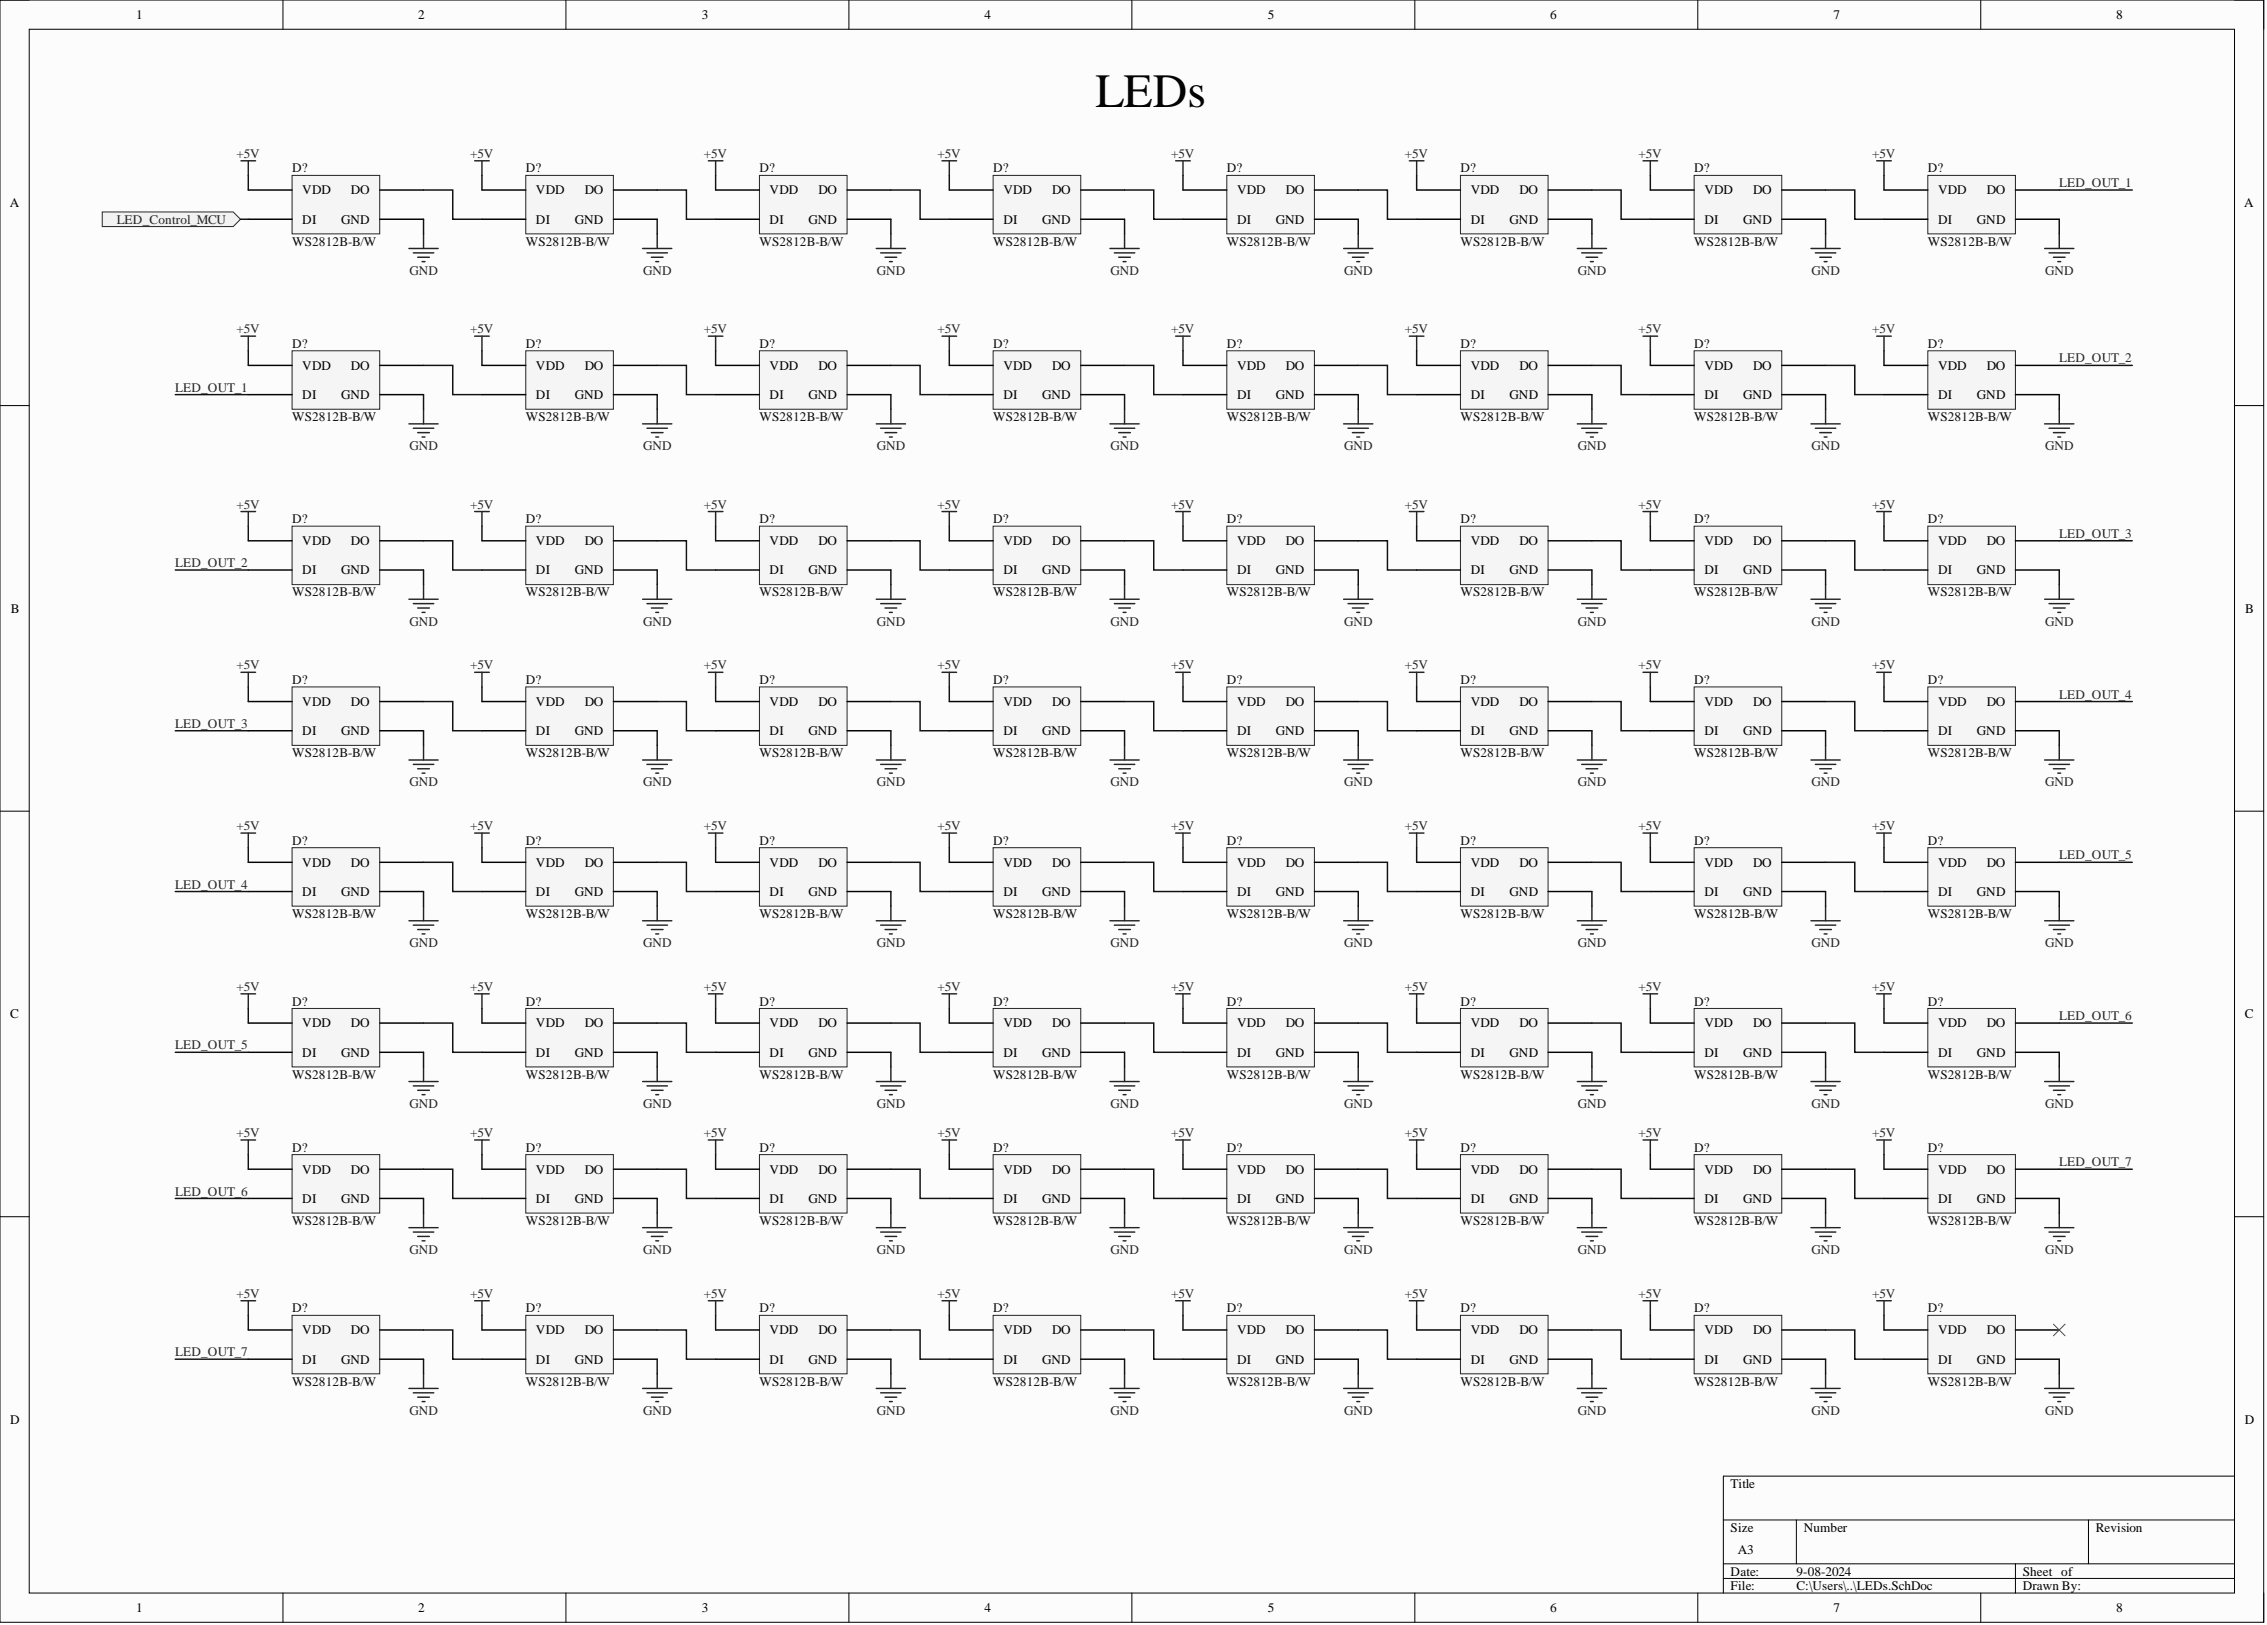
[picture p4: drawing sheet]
<svg xmlns="http://www.w3.org/2000/svg" width="393mm" height="282mm" viewBox="0 0 393 282" stroke-linecap="round" stroke-linejoin="round" font-family="sans-serif">
<defs><g id="words">
<text font-size="8.3" x="190.1" y="18.5">LEDs</text>
<g font-size="2.3">
<text x="23.7" y="3.3">1</text>
<text x="72.6" y="3.3">2</text>
<text x="121.8" y="3.3">3</text>
<text x="170.8" y="3.3">4</text>
<text x="220" y="3.3">5</text>
<text x="268.9" y="3.3">6</text>
<text x="318.1" y="3.3">7</text>
<text x="367.2" y="3.3">8</text>
<text x="1.7" y="35.9">A</text>
<text x="52.5" y="33.7">VDD</text>
<text x="60.9" y="33.7">DO</text>
<text x="93" y="33.7">VDD</text>
<text x="101.4" y="33.7">DO</text>
<text x="133.5" y="33.7">VDD</text>
<text x="142" y="33.7">DO</text>
<text x="174.1" y="33.7">VDD</text>
<text x="182.5" y="33.7">DO</text>
<text x="214.6" y="33.7">VDD</text>
<text x="223.1" y="33.7">DO</text>
<text x="255.2" y="33.7">VDD</text>
<text x="263.6" y="33.7">DO</text>
<text x="295.7" y="33.7">VDD</text>
<text x="304.2" y="33.7">DO</text>
<text x="336.3" y="33.7">VDD</text>
<text x="344.7" y="33.7">DO</text>
<text x="389.4" y="35.9">A</text>
<text x="52.5" y="38.8">DI</text>
<text x="59.2" y="38.8">GND</text>
<text x="93" y="38.8">DI</text>
<text x="99.8" y="38.8">GND</text>
<text x="133.5" y="38.8">DI</text>
<text x="140.3" y="38.8">GND</text>
<text x="174.1" y="38.8">DI</text>
<text x="180.8" y="38.8">GND</text>
<text x="214.6" y="38.8">DI</text>
<text x="221.4" y="38.8">GND</text>
<text x="255.2" y="38.8">DI</text>
<text x="261.9" y="38.8">GND</text>
<text x="295.7" y="38.8">DI</text>
<text x="302.5" y="38.8">GND</text>
<text x="336.3" y="38.8">DI</text>
<text x="343" y="38.8">GND</text>
<text x="52.5" y="64.1">VDD</text>
<text x="60.9" y="64.1">DO</text>
<text x="93" y="64.1">VDD</text>
<text x="101.4" y="64.1">DO</text>
<text x="133.5" y="64.1">VDD</text>
<text x="142" y="64.1">DO</text>
<text x="174.1" y="64.1">VDD</text>
<text x="182.5" y="64.1">DO</text>
<text x="214.6" y="64.1">VDD</text>
<text x="223.1" y="64.1">DO</text>
<text x="255.2" y="64.1">VDD</text>
<text x="263.6" y="64.1">DO</text>
<text x="295.7" y="64.1">VDD</text>
<text x="304.2" y="64.1">DO</text>
<text x="336.3" y="64.1">VDD</text>
<text x="344.7" y="64.1">DO</text>
<text x="52.5" y="69.2">DI</text>
<text x="59.2" y="69.2">GND</text>
<text x="93" y="69.2">DI</text>
<text x="99.8" y="69.2">GND</text>
<text x="133.5" y="69.2">DI</text>
<text x="140.3" y="69.2">GND</text>
<text x="174.1" y="69.2">DI</text>
<text x="180.8" y="69.2">GND</text>
<text x="214.6" y="69.2">DI</text>
<text x="221.4" y="69.2">GND</text>
<text x="255.2" y="69.2">DI</text>
<text x="261.9" y="69.2">GND</text>
<text x="295.7" y="69.2">DI</text>
<text x="302.5" y="69.2">GND</text>
<text x="336.3" y="69.2">DI</text>
<text x="343" y="69.2">GND</text>
<text x="52.5" y="94.6">VDD</text>
<text x="60.9" y="94.6">DO</text>
<text x="93" y="94.6">VDD</text>
<text x="101.4" y="94.6">DO</text>
<text x="133.5" y="94.6">VDD</text>
<text x="142" y="94.6">DO</text>
<text x="174.1" y="94.6">VDD</text>
<text x="182.5" y="94.6">DO</text>
<text x="214.6" y="94.6">VDD</text>
<text x="223.1" y="94.6">DO</text>
<text x="255.2" y="94.6">VDD</text>
<text x="263.6" y="94.6">DO</text>
<text x="295.7" y="94.6">VDD</text>
<text x="304.2" y="94.6">DO</text>
<text x="336.3" y="94.6">VDD</text>
<text x="344.7" y="94.6">DO</text>
<text x="52.5" y="99.6">DI</text>
<text x="59.2" y="99.6">GND</text>
<text x="93" y="99.6">DI</text>
<text x="99.8" y="99.6">GND</text>
<text x="133.5" y="99.6">DI</text>
<text x="140.3" y="99.6">GND</text>
<text x="174.1" y="99.6">DI</text>
<text x="180.8" y="99.6">GND</text>
<text x="214.6" y="99.6">DI</text>
<text x="221.4" y="99.6">GND</text>
<text x="255.2" y="99.6">DI</text>
<text x="261.9" y="99.6">GND</text>
<text x="295.7" y="99.6">DI</text>
<text x="302.5" y="99.6">GND</text>
<text x="336.3" y="99.6">DI</text>
<text x="343" y="99.6">GND</text>
<text x="1.9" y="106.3">B</text>
<text x="389.6" y="106.3">B</text>
<text x="52.5" y="122.4">VDD</text>
<text x="60.9" y="122.4">DO</text>
<text x="93" y="122.4">VDD</text>
<text x="101.4" y="122.4">DO</text>
<text x="133.5" y="122.4">VDD</text>
<text x="142" y="122.4">DO</text>
<text x="174.1" y="122.4">VDD</text>
<text x="182.5" y="122.4">DO</text>
<text x="214.6" y="122.4">VDD</text>
<text x="223.1" y="122.4">DO</text>
<text x="255.2" y="122.4">VDD</text>
<text x="263.6" y="122.4">DO</text>
<text x="295.7" y="122.4">VDD</text>
<text x="304.2" y="122.4">DO</text>
<text x="336.3" y="122.4">VDD</text>
<text x="344.7" y="122.4">DO</text>
<text x="52.5" y="127.5">DI</text>
<text x="59.2" y="127.5">GND</text>
<text x="93" y="127.5">DI</text>
<text x="99.8" y="127.5">GND</text>
<text x="133.5" y="127.5">DI</text>
<text x="140.3" y="127.5">GND</text>
<text x="174.1" y="127.5">DI</text>
<text x="180.8" y="127.5">GND</text>
<text x="214.6" y="127.5">DI</text>
<text x="221.4" y="127.5">GND</text>
<text x="255.2" y="127.5">DI</text>
<text x="261.9" y="127.5">GND</text>
<text x="295.7" y="127.5">DI</text>
<text x="302.5" y="127.5">GND</text>
<text x="336.3" y="127.5">DI</text>
<text x="343" y="127.5">GND</text>
<text x="52.5" y="150.3">VDD</text>
<text x="52.5" y="155.4">DI</text>
<text x="59.2" y="155.4">GND</text>
<text x="60.9" y="150.3">DO</text>
<text x="93" y="150.3">VDD</text>
<text x="93" y="155.4">DI</text>
<text x="99.8" y="155.4">GND</text>
<text x="101.4" y="150.3">DO</text>
<text x="133.5" y="150.3">VDD</text>
<text x="133.5" y="155.4">DI</text>
<text x="140.3" y="155.4">GND</text>
<text x="142" y="150.3">DO</text>
<text x="174.1" y="150.3">VDD</text>
<text x="174.1" y="155.4">DI</text>
<text x="180.8" y="155.4">GND</text>
<text x="182.5" y="150.3">DO</text>
<text x="214.6" y="150.3">VDD</text>
<text x="214.6" y="155.4">DI</text>
<text x="221.4" y="155.4">GND</text>
<text x="223.1" y="150.3">DO</text>
<text x="255.2" y="150.3">VDD</text>
<text x="255.2" y="155.4">DI</text>
<text x="261.9" y="155.4">GND</text>
<text x="263.6" y="150.3">DO</text>
<text x="295.7" y="150.3">VDD</text>
<text x="295.7" y="155.4">DI</text>
<text x="302.5" y="155.4">GND</text>
<text x="304.2" y="150.3">DO</text>
<text x="336.3" y="150.3">VDD</text>
<text x="336.3" y="155.4">DI</text>
<text x="343" y="155.4">GND</text>
<text x="344.7" y="150.3">DO</text>
<text x="1.8" y="176.6">C</text>
<text x="52.5" y="178.2">VDD</text>
<text x="60.9" y="178.2">DO</text>
<text x="93" y="178.2">VDD</text>
<text x="101.4" y="178.2">DO</text>
<text x="133.5" y="178.2">VDD</text>
<text x="142" y="178.2">DO</text>
<text x="174.1" y="178.2">VDD</text>
<text x="182.5" y="178.2">DO</text>
<text x="214.6" y="178.2">VDD</text>
<text x="223.1" y="178.2">DO</text>
<text x="255.2" y="178.2">VDD</text>
<text x="263.6" y="178.2">DO</text>
<text x="295.7" y="178.2">VDD</text>
<text x="304.2" y="178.2">DO</text>
<text x="336.3" y="178.2">VDD</text>
<text x="344.7" y="178.2">DO</text>
<text x="389.5" y="176.6">C</text>
<text x="52.5" y="183.3">DI</text>
<text x="59.2" y="183.3">GND</text>
<text x="93" y="183.3">DI</text>
<text x="99.8" y="183.3">GND</text>
<text x="133.5" y="183.3">DI</text>
<text x="140.3" y="183.3">GND</text>
<text x="174.1" y="183.3">DI</text>
<text x="180.8" y="183.3">GND</text>
<text x="214.6" y="183.3">DI</text>
<text x="221.4" y="183.3">GND</text>
<text x="255.2" y="183.3">DI</text>
<text x="261.9" y="183.3">GND</text>
<text x="295.7" y="183.3">DI</text>
<text x="302.5" y="183.3">GND</text>
<text x="336.3" y="183.3">DI</text>
<text x="343" y="183.3">GND</text>
<text x="52.5" y="203.6">VDD</text>
<text x="60.9" y="203.6">DO</text>
<text x="93" y="203.6">VDD</text>
<text x="101.4" y="203.6">DO</text>
<text x="133.5" y="203.6">VDD</text>
<text x="142" y="203.6">DO</text>
<text x="174.1" y="203.6">VDD</text>
<text x="182.5" y="203.6">DO</text>
<text x="214.6" y="203.6">VDD</text>
<text x="223.1" y="203.6">DO</text>
<text x="255.2" y="203.6">VDD</text>
<text x="263.6" y="203.6">DO</text>
<text x="295.7" y="203.6">VDD</text>
<text x="304.2" y="203.6">DO</text>
<text x="336.3" y="203.6">VDD</text>
<text x="344.7" y="203.6">DO</text>
<text x="52.5" y="208.6">DI</text>
<text x="59.2" y="208.6">GND</text>
<text x="93" y="208.6">DI</text>
<text x="99.8" y="208.6">GND</text>
<text x="133.5" y="208.6">DI</text>
<text x="140.3" y="208.6">GND</text>
<text x="174.1" y="208.6">DI</text>
<text x="180.8" y="208.6">GND</text>
<text x="214.6" y="208.6">DI</text>
<text x="221.4" y="208.6">GND</text>
<text x="255.2" y="208.6">DI</text>
<text x="261.9" y="208.6">GND</text>
<text x="295.7" y="208.6">DI</text>
<text x="302.5" y="208.6">GND</text>
<text x="336.3" y="208.6">DI</text>
<text x="343" y="208.6">GND</text>
<text x="52.5" y="231.5">VDD</text>
<text x="60.9" y="231.5">DO</text>
<text x="93" y="231.5">VDD</text>
<text x="101.4" y="231.5">DO</text>
<text x="133.5" y="231.5">VDD</text>
<text x="142" y="231.5">DO</text>
<text x="174.1" y="231.5">VDD</text>
<text x="182.5" y="231.5">DO</text>
<text x="214.6" y="231.5">VDD</text>
<text x="223.1" y="231.5">DO</text>
<text x="255.2" y="231.5">VDD</text>
<text x="263.6" y="231.5">DO</text>
<text x="295.7" y="231.5">VDD</text>
<text x="304.2" y="231.5">DO</text>
<text x="336.3" y="231.5">VDD</text>
<text x="344.7" y="231.5">DO</text>
<text x="52.5" y="236.5">DI</text>
<text x="59.2" y="236.5">GND</text>
<text x="93" y="236.5">DI</text>
<text x="99.8" y="236.5">GND</text>
<text x="133.5" y="236.5">DI</text>
<text x="140.3" y="236.5">GND</text>
<text x="174.1" y="236.5">DI</text>
<text x="180.8" y="236.5">GND</text>
<text x="214.6" y="236.5">DI</text>
<text x="221.4" y="236.5">GND</text>
<text x="255.2" y="236.5">DI</text>
<text x="261.9" y="236.5">GND</text>
<text x="295.7" y="236.5">DI</text>
<text x="302.5" y="236.5">GND</text>
<text x="336.3" y="236.5">DI</text>
<text x="343" y="236.5">GND</text>
<text x="1.8" y="247">D</text>
<text x="389.5" y="247">D</text>
<text x="300.3" y="258.1">Title</text>
<text x="300.3" y="265.7">Size</text>
<text x="301.6" y="269.5">A3</text>
<text x="313" y="265.7">Number</text>
<text x="363.6" y="265.7">Revision</text>
<text x="300.3" y="273.3">Date:</text>
<text x="300.3" y="275.8">File:</text>
<text x="311.7" y="273.3">9-08-2024</text>
<text x="311.7" y="275.8">C:\Users\..\LEDs.SchDoc</text>
<text x="351" y="273.3">Sheet of</text>
<text x="351" y="275.8">Drawn By:</text>
<text x="23.7" y="279.6">1</text>
<text x="72.6" y="279.6">2</text>
<text x="121.8" y="279.6">3</text>
<text x="170.8" y="279.6">4</text>
<text x="220" y="279.6">5</text>
<text x="268.9" y="279.6">6</text>
<text x="318.1" y="279.6">7</text>
<text x="367.2" y="279.6">8</text>
</g>
<g font-size="2.3" fill="#262626">
<text x="41.1" y="27.4">+5V</text>
<text x="81.6" y="27.4">+5V</text>
<text x="122.1" y="27.4">+5V</text>
<text x="162.7" y="27.4">+5V</text>
<text x="203.2" y="27.4">+5V</text>
<text x="243.8" y="27.4">+5V</text>
<text x="284.3" y="27.4">+5V</text>
<text x="324.9" y="27.4">+5V</text>
<text x="357.3" y="32.5">LED_OUT_1</text>
<text x="20.3" y="38.8">LED_Control_MCU</text>
<text x="71" y="47.7">GND</text>
<text x="111.6" y="47.7">GND</text>
<text x="152.1" y="47.7">GND</text>
<text x="192.7" y="47.7">GND</text>
<text x="233.2" y="47.7">GND</text>
<text x="273.8" y="47.7">GND</text>
<text x="314.3" y="47.7">GND</text>
<text x="354.9" y="47.7">GND</text>
<text x="41.1" y="57.8">+5V</text>
<text x="81.6" y="57.8">+5V</text>
<text x="122.1" y="57.8">+5V</text>
<text x="162.7" y="57.8">+5V</text>
<text x="203.2" y="57.8">+5V</text>
<text x="243.8" y="57.8">+5V</text>
<text x="284.3" y="57.8">+5V</text>
<text x="324.9" y="57.8">+5V</text>
<text x="357.3" y="62.9">LED_OUT_2</text>
<text x="30.4" y="67.9">LED_OUT_1</text>
<text x="71" y="78.1">GND</text>
<text x="111.6" y="78.1">GND</text>
<text x="152.1" y="78.1">GND</text>
<text x="192.7" y="78.1">GND</text>
<text x="233.2" y="78.1">GND</text>
<text x="273.8" y="78.1">GND</text>
<text x="314.3" y="78.1">GND</text>
<text x="354.9" y="78.1">GND</text>
<text x="41.1" y="88.2">+5V</text>
<text x="81.6" y="88.2">+5V</text>
<text x="122.1" y="88.2">+5V</text>
<text x="162.7" y="88.2">+5V</text>
<text x="203.2" y="88.2">+5V</text>
<text x="243.8" y="88.2">+5V</text>
<text x="284.3" y="88.2">+5V</text>
<text x="324.9" y="88.2">+5V</text>
<text x="357.3" y="93.3">LED_OUT_3</text>
<text x="30.4" y="98.4">LED_OUT_2</text>
<text x="71" y="108.5">GND</text>
<text x="111.6" y="108.5">GND</text>
<text x="152.1" y="108.5">GND</text>
<text x="192.7" y="108.5">GND</text>
<text x="233.2" y="108.5">GND</text>
<text x="273.8" y="108.5">GND</text>
<text x="314.3" y="108.5">GND</text>
<text x="354.9" y="108.5">GND</text>
<text x="41.1" y="116.1">+5V</text>
<text x="81.6" y="116.1">+5V</text>
<text x="122.1" y="116.1">+5V</text>
<text x="162.7" y="116.1">+5V</text>
<text x="203.2" y="116.1">+5V</text>
<text x="243.8" y="116.1">+5V</text>
<text x="284.3" y="116.1">+5V</text>
<text x="324.9" y="116.1">+5V</text>
<text x="357.3" y="121.2">LED_OUT_4</text>
<text x="30.4" y="126.3">LED_OUT_3</text>
<text x="71" y="136.4">GND</text>
<text x="111.6" y="136.4">GND</text>
<text x="152.1" y="136.4">GND</text>
<text x="192.7" y="136.4">GND</text>
<text x="233.2" y="136.4">GND</text>
<text x="273.8" y="136.4">GND</text>
<text x="314.3" y="136.4">GND</text>
<text x="354.9" y="136.4">GND</text>
<text x="41.1" y="144">+5V</text>
<text x="81.6" y="144">+5V</text>
<text x="122.1" y="144">+5V</text>
<text x="162.7" y="144">+5V</text>
<text x="203.2" y="144">+5V</text>
<text x="243.8" y="144">+5V</text>
<text x="284.3" y="144">+5V</text>
<text x="324.9" y="144">+5V</text>
<text x="357.3" y="149.1">LED_OUT_5</text>
<text x="30.4" y="154.1">LED_OUT_4</text>
<text x="71" y="164.3">GND</text>
<text x="111.6" y="164.3">GND</text>
<text x="152.1" y="164.3">GND</text>
<text x="192.7" y="164.3">GND</text>
<text x="233.2" y="164.3">GND</text>
<text x="273.8" y="164.3">GND</text>
<text x="314.3" y="164.3">GND</text>
<text x="354.9" y="164.3">GND</text>
<text x="41.1" y="171.9">+5V</text>
<text x="81.6" y="171.9">+5V</text>
<text x="122.1" y="171.9">+5V</text>
<text x="162.7" y="171.9">+5V</text>
<text x="203.2" y="171.9">+5V</text>
<text x="243.8" y="171.9">+5V</text>
<text x="284.3" y="171.9">+5V</text>
<text x="324.9" y="171.9">+5V</text>
<text x="357.3" y="177">LED_OUT_6</text>
<text x="30.4" y="182">LED_OUT_5</text>
<text x="41.1" y="197.2">+5V</text>
<text x="71" y="192.2">GND</text>
<text x="81.6" y="197.2">+5V</text>
<text x="111.6" y="192.2">GND</text>
<text x="122.1" y="197.2">+5V</text>
<text x="152.1" y="192.2">GND</text>
<text x="162.7" y="197.2">+5V</text>
<text x="192.7" y="192.2">GND</text>
<text x="203.2" y="197.2">+5V</text>
<text x="233.2" y="192.2">GND</text>
<text x="243.8" y="197.2">+5V</text>
<text x="273.8" y="192.2">GND</text>
<text x="284.3" y="197.2">+5V</text>
<text x="314.3" y="192.2">GND</text>
<text x="324.9" y="197.2">+5V</text>
<text x="354.9" y="192.2">GND</text>
<text x="357.3" y="202.3">LED_OUT_7</text>
<text x="30.4" y="207.4">LED_OUT_6</text>
<text x="71" y="217.5">GND</text>
<text x="111.6" y="217.5">GND</text>
<text x="152.1" y="217.5">GND</text>
<text x="192.7" y="217.5">GND</text>
<text x="233.2" y="217.5">GND</text>
<text x="273.8" y="217.5">GND</text>
<text x="314.3" y="217.5">GND</text>
<text x="354.9" y="217.5">GND</text>
<text x="41.1" y="225.1">+5V</text>
<text x="81.6" y="225.1">+5V</text>
<text x="122.1" y="225.1">+5V</text>
<text x="162.7" y="225.1">+5V</text>
<text x="203.2" y="225.1">+5V</text>
<text x="243.8" y="225.1">+5V</text>
<text x="284.3" y="225.1">+5V</text>
<text x="324.9" y="225.1">+5V</text>
<text x="30.4" y="235.3">LED_OUT_7</text>
<text x="71" y="245.4">GND</text>
<text x="111.6" y="245.4">GND</text>
<text x="152.1" y="245.4">GND</text>
<text x="192.7" y="245.4">GND</text>
<text x="233.2" y="245.4">GND</text>
<text x="273.8" y="245.4">GND</text>
<text x="314.3" y="245.4">GND</text>
<text x="354.9" y="245.4">GND</text>
</g>
<g font-size="2.3" fill="#0e0e0e">
<text x="50.7" y="29.9">D?</text>
<text x="91.2" y="29.9">D?</text>
<text x="131.8" y="29.9">D?</text>
<text x="172.3" y="29.9">D?</text>
<text x="212.9" y="29.9">D?</text>
<text x="253.4" y="29.9">D?</text>
<text x="293.9" y="29.9">D?</text>
<text x="334.5" y="29.9">D?</text>
<text x="50.7" y="42.6">WS2812B-B/W</text>
<text x="91.2" y="42.6">WS2812B-B/W</text>
<text x="131.8" y="42.6">WS2812B-B/W</text>
<text x="172.3" y="42.6">WS2812B-B/W</text>
<text x="212.9" y="42.6">WS2812B-B/W</text>
<text x="253.4" y="42.6">WS2812B-B/W</text>
<text x="293.9" y="42.6">WS2812B-B/W</text>
<text x="334.5" y="42.6">WS2812B-B/W</text>
<text x="50.7" y="60.3">D?</text>
<text x="91.2" y="60.3">D?</text>
<text x="131.8" y="60.3">D?</text>
<text x="172.3" y="60.3">D?</text>
<text x="212.9" y="60.3">D?</text>
<text x="253.4" y="60.3">D?</text>
<text x="293.9" y="60.3">D?</text>
<text x="334.5" y="60.3">D?</text>
<text x="50.7" y="73">WS2812B-B/W</text>
<text x="91.2" y="73">WS2812B-B/W</text>
<text x="131.8" y="73">WS2812B-B/W</text>
<text x="172.3" y="73">WS2812B-B/W</text>
<text x="212.9" y="73">WS2812B-B/W</text>
<text x="253.4" y="73">WS2812B-B/W</text>
<text x="293.9" y="73">WS2812B-B/W</text>
<text x="334.5" y="73">WS2812B-B/W</text>
<text x="50.7" y="90.8">D?</text>
<text x="91.2" y="90.8">D?</text>
<text x="131.8" y="90.8">D?</text>
<text x="172.3" y="90.8">D?</text>
<text x="212.9" y="90.8">D?</text>
<text x="253.4" y="90.8">D?</text>
<text x="293.9" y="90.8">D?</text>
<text x="334.5" y="90.8">D?</text>
<text x="50.7" y="103.4">WS2812B-B/W</text>
<text x="91.2" y="103.4">WS2812B-B/W</text>
<text x="131.8" y="103.4">WS2812B-B/W</text>
<text x="172.3" y="103.4">WS2812B-B/W</text>
<text x="212.9" y="103.4">WS2812B-B/W</text>
<text x="253.4" y="103.4">WS2812B-B/W</text>
<text x="293.9" y="103.4">WS2812B-B/W</text>
<text x="334.5" y="103.4">WS2812B-B/W</text>
<text x="50.7" y="118.6">D?</text>
<text x="91.2" y="118.6">D?</text>
<text x="131.8" y="118.6">D?</text>
<text x="172.3" y="118.6">D?</text>
<text x="212.9" y="118.6">D?</text>
<text x="253.4" y="118.6">D?</text>
<text x="293.9" y="118.6">D?</text>
<text x="334.5" y="118.6">D?</text>
<text x="50.7" y="131.3">WS2812B-B/W</text>
<text x="91.2" y="131.3">WS2812B-B/W</text>
<text x="131.8" y="131.3">WS2812B-B/W</text>
<text x="172.3" y="131.3">WS2812B-B/W</text>
<text x="212.9" y="131.3">WS2812B-B/W</text>
<text x="253.4" y="131.3">WS2812B-B/W</text>
<text x="293.9" y="131.3">WS2812B-B/W</text>
<text x="334.5" y="131.3">WS2812B-B/W</text>
<text x="50.7" y="146.5">D?</text>
<text x="91.2" y="146.5">D?</text>
<text x="131.8" y="146.5">D?</text>
<text x="172.3" y="146.5">D?</text>
<text x="212.9" y="146.5">D?</text>
<text x="253.4" y="146.5">D?</text>
<text x="293.9" y="146.5">D?</text>
<text x="334.5" y="146.5">D?</text>
<text x="50.7" y="159.2">WS2812B-B/W</text>
<text x="91.2" y="159.2">WS2812B-B/W</text>
<text x="131.8" y="159.2">WS2812B-B/W</text>
<text x="172.3" y="159.2">WS2812B-B/W</text>
<text x="212.9" y="159.2">WS2812B-B/W</text>
<text x="253.4" y="159.2">WS2812B-B/W</text>
<text x="293.9" y="159.2">WS2812B-B/W</text>
<text x="334.5" y="159.2">WS2812B-B/W</text>
<text x="50.7" y="174.4">D?</text>
<text x="91.2" y="174.4">D?</text>
<text x="131.8" y="174.4">D?</text>
<text x="172.3" y="174.4">D?</text>
<text x="212.9" y="174.4">D?</text>
<text x="253.4" y="174.4">D?</text>
<text x="293.9" y="174.4">D?</text>
<text x="334.5" y="174.4">D?</text>
<text x="50.7" y="187.1">WS2812B-B/W</text>
<text x="91.2" y="187.1">WS2812B-B/W</text>
<text x="131.8" y="187.1">WS2812B-B/W</text>
<text x="172.3" y="187.1">WS2812B-B/W</text>
<text x="212.9" y="187.1">WS2812B-B/W</text>
<text x="253.4" y="187.1">WS2812B-B/W</text>
<text x="293.9" y="187.1">WS2812B-B/W</text>
<text x="334.5" y="187.1">WS2812B-B/W</text>
<text x="50.7" y="199.8">D?</text>
<text x="91.2" y="199.8">D?</text>
<text x="131.8" y="199.8">D?</text>
<text x="172.3" y="199.8">D?</text>
<text x="212.9" y="199.8">D?</text>
<text x="253.4" y="199.8">D?</text>
<text x="293.9" y="199.8">D?</text>
<text x="334.5" y="199.8">D?</text>
<text x="50.7" y="212.4">WS2812B-B/W</text>
<text x="91.2" y="212.4">WS2812B-B/W</text>
<text x="131.8" y="212.4">WS2812B-B/W</text>
<text x="172.3" y="212.4">WS2812B-B/W</text>
<text x="212.9" y="212.4">WS2812B-B/W</text>
<text x="253.4" y="212.4">WS2812B-B/W</text>
<text x="293.9" y="212.4">WS2812B-B/W</text>
<text x="334.5" y="212.4">WS2812B-B/W</text>
<text x="50.7" y="227.7">D?</text>
<text x="91.2" y="227.7">D?</text>
<text x="131.8" y="227.7">D?</text>
<text x="172.3" y="227.7">D?</text>
<text x="212.9" y="227.7">D?</text>
<text x="253.4" y="227.7">D?</text>
<text x="293.9" y="227.7">D?</text>
<text x="334.5" y="227.7">D?</text>
<text x="50.7" y="240.3">WS2812B-B/W</text>
<text x="91.2" y="240.3">WS2812B-B/W</text>
<text x="131.8" y="240.3">WS2812B-B/W</text>
<text x="172.3" y="240.3">WS2812B-B/W</text>
<text x="212.9" y="240.3">WS2812B-B/W</text>
<text x="253.4" y="240.3">WS2812B-B/W</text>
<text x="293.9" y="240.3">WS2812B-B/W</text>
<text x="334.5" y="240.3">WS2812B-B/W</text>
</g>
</g></defs>
<path d="M0 0h392.8v281.4h-392.8z" fill-rule="evenodd" fill="#fcfcfc"/>
<path d="M0 0h392.8v281.4h-392.8z" fill="none" stroke="#000" stroke-width=".17"/>
<path d="M5.1 5.1h382.6v271.2h-382.6z" fill-rule="evenodd" fill="#fcfcfc"/>
<g fill="none" stroke="#000" stroke-width=".17">
<path d="M0 0h5.1M5.1 5.1h382.6v271.2h-382.6zM49.1 0v5.1M98.2 0v5.1M147.3 0v5.1M196.4 0v5.1M245.5 0v5.1M294.6 0v5.1M343.7 0v5.1M387.7 0h5.1v5.1M0 70.4h5.1M387.7 70.4h5.1"/>
<path d="M0 140.7h5.1M387.7 140.7h5.1M0 211h5.1M387.7 211h5.1M387.7 256h-88.7v20.3M49.1 276.3v5.1M98.2 276.3v5.1M147.3 276.3v5.1M196.4 276.3v5.1M245.5 276.3v5.1M294.6 276.3v5.1M299 263.7h88.7"/>
<path d="M299 271.3h88.7M299 273.8h88.7M311.7 263.7v7.6M343.7 276.3v5.1M349.7 271.3v5M362.4 263.7v7.6M392.8 276.3v5.1"/>
</g>
<path d="M50.7 30.4h15.2v10.2h-15.2z" fill-rule="evenodd" fill="#f5f5f5"/>
<path d="M50.7 30.4h15.2v10.2h-15.2z" fill="none" stroke="#262626" stroke-width=".17"/>
<path d="M43.1 33h7.6M43.1 38h7.6M65.9 33h7.6M65.9 38h7.6" fill="none" stroke="#000" stroke-width=".25"/>
<path d="M41.8 27.9h2.5M43.1 27.9v2.5M71 43.1h5M71.7 43.9h3.6M72.5 44.6h2M73.2 45.4h.5M73.5 40.6v2.5" fill="none" stroke="#262626" stroke-width=".25"/>
<path d="M17.7 36.8h22.8l1.2 1.2-1.2 1.3h-22.8z" fill-rule="evenodd" fill="#f0f0f0"/>
<path d="M17.7 36.8h22.8l1.2 1.2-1.2 1.3h-22.8z" fill="none" stroke="#262626" stroke-width=".17"/>
<path d="M91.2 30.4h15.2v10.2h-15.2z" fill-rule="evenodd" fill="#f5f5f5"/>
<path d="M91.2 30.4h15.2v10.2h-15.2z" fill="none" stroke="#262626" stroke-width=".17"/>
<path d="M83.6 33h7.6M83.6 38h7.6M106.4 33h7.6M106.4 38h7.6" fill="none" stroke="#000" stroke-width=".25"/>
<path d="M82.4 27.9h2.5M83.6 27.9v2.5M111.5 43.1h5.1M112.3 43.9h3.5M113 44.6h2M113.8 45.4h.5M114 40.6v2.5" fill="none" stroke="#262626" stroke-width=".25"/>
<path d="M131.8 30.4h15.2v10.2h-15.2z" fill-rule="evenodd" fill="#f5f5f5"/>
<path d="M131.8 30.4h15.2v10.2h-15.2z" fill="none" stroke="#262626" stroke-width=".17"/>
<path d="M124.2 33h7.6M124.2 38h7.6M147 33h7.6M147 38h7.6" fill="none" stroke="#000" stroke-width=".25"/>
<path d="M122.9 27.9h2.5M124.2 27.9v2.5M152 43.1h5.1M152.8 43.9h3.6M153.6 44.6h2M154.3 45.4h.5M154.6 40.6v2.5" fill="none" stroke="#262626" stroke-width=".25"/>
<path d="M172.3 30.4h15.2v10.2h-15.2z" fill-rule="evenodd" fill="#f5f5f5"/>
<path d="M172.3 30.4h15.2v10.2h-15.2z" fill="none" stroke="#262626" stroke-width=".17"/>
<path d="M164.7 33h7.6M164.7 38h7.6M187.5 33h7.6M187.5 38h7.6" fill="none" stroke="#000" stroke-width=".25"/>
<path d="M163.4 27.9h2.6M164.7 27.9v2.5M192.6 43.1h5.1M193.3 43.9h3.6M194.1 44.6h2M194.9 45.4h.5M195.1 40.6v2.5" fill="none" stroke="#262626" stroke-width=".25"/>
<path d="M212.9 30.4h15.2v10.2h-15.2z" fill-rule="evenodd" fill="#f5f5f5"/>
<path d="M212.9 30.4h15.2v10.2h-15.2z" fill="none" stroke="#262626" stroke-width=".17"/>
<path d="M205.3 33h7.6M205.3 38h7.6M228.1 33h7.6M228.1 38h7.6" fill="none" stroke="#000" stroke-width=".25"/>
<path d="M204 27.9h2.5M205.3 27.9v2.5M233.1 43.1h5.1M233.9 43.9h3.5M234.7 44.6h2M235.4 45.4h.5M235.7 40.6v2.5" fill="none" stroke="#262626" stroke-width=".25"/>
<path d="M253.4 30.4h15.2v10.2h-15.2z" fill-rule="evenodd" fill="#f5f5f5"/>
<path d="M253.4 30.4h15.2v10.2h-15.2z" fill="none" stroke="#262626" stroke-width=".17"/>
<path d="M245.8 33h7.6M245.8 38h7.6M268.6 33h7.6M268.6 38h7.6" fill="none" stroke="#000" stroke-width=".25"/>
<path d="M244.5 27.9h2.6M245.8 27.9v2.5M273.7 43.1h5M274.4 43.9h3.6M275.2 44.6h2M276 45.4h.5M276.2 40.6v2.5" fill="none" stroke="#262626" stroke-width=".25"/>
<path d="M293.9 30.4h15.3v10.2h-15.3z" fill-rule="evenodd" fill="#f5f5f5"/>
<path d="M293.9 30.4h15.3v10.2h-15.3z" fill="none" stroke="#262626" stroke-width=".17"/>
<path d="M286.3 33h7.6M286.3 38h7.6M309.2 33h7.6M309.2 38h7.6" fill="none" stroke="#000" stroke-width=".25"/>
<path d="M285.1 27.9h2.5M286.3 27.9v2.5M314.2 43.1h5.1M315 43.9h3.5M315.7 44.6h2.1M316.5 45.4h.5M316.8 40.6v2.5" fill="none" stroke="#262626" stroke-width=".25"/>
<path d="M334.5 30.4h15.2v10.2h-15.2z" fill-rule="evenodd" fill="#f5f5f5"/>
<path d="M334.5 30.4h15.2v10.2h-15.2z" fill="none" stroke="#262626" stroke-width=".17"/>
<path d="M326.9 33h7.6M326.9 38h7.6M349.7 33h7.6M349.7 38h7.6" fill="none" stroke="#000" stroke-width=".25"/>
<path d="M325.6 27.9h2.6M326.9 27.9v2.5M354.8 43.1h5M355.5 43.9h3.6M356.3 44.6h2M357 45.4h.6M357.3 40.6v2.5" fill="none" stroke="#262626" stroke-width=".25"/>
<path d="M50.7 60.8h15.2v10.2h-15.2z" fill-rule="evenodd" fill="#f5f5f5"/>
<path d="M50.7 60.8h15.2v10.2h-15.2z" fill="none" stroke="#262626" stroke-width=".17"/>
<path d="M43.1 63.4h7.6M43.1 68.5h7.6M65.9 63.4h7.6M65.9 68.5h7.6" fill="none" stroke="#000" stroke-width=".25"/>
<path d="M41.8 58.3h2.5M43.1 58.3v2.5M71 73.5h5M71.7 74.3h3.6M72.5 75h2M73.2 75.8h.5M73.5 71v2.5" fill="none" stroke="#262626" stroke-width=".25"/>
<path d="M91.2 60.8h15.2v10.2h-15.2z" fill-rule="evenodd" fill="#f5f5f5"/>
<path d="M91.2 60.8h15.2v10.2h-15.2z" fill="none" stroke="#262626" stroke-width=".17"/>
<path d="M83.6 63.4h7.6M83.6 68.5h7.6M106.4 63.4h7.6M106.4 68.5h7.6" fill="none" stroke="#000" stroke-width=".25"/>
<path d="M82.4 58.3h2.5M83.6 58.3v2.5M111.5 73.5h5.1M112.3 74.3h3.5M113 75h2M113.8 75.8h.5M114 71v2.5" fill="none" stroke="#262626" stroke-width=".25"/>
<path d="M131.8 60.8h15.2v10.2h-15.2z" fill-rule="evenodd" fill="#f5f5f5"/>
<path d="M131.8 60.8h15.2v10.2h-15.2z" fill="none" stroke="#262626" stroke-width=".17"/>
<path d="M124.2 63.4h7.6M124.2 68.5h7.6M147 63.4h7.6M147 68.5h7.6" fill="none" stroke="#000" stroke-width=".25"/>
<path d="M122.9 58.3h2.5M124.2 58.3v2.5M152 73.5h5.1M152.8 74.3h3.6M153.6 75h2M154.3 75.8h.5M154.6 71v2.5" fill="none" stroke="#262626" stroke-width=".25"/>
<path d="M172.3 60.8h15.2v10.2h-15.2z" fill-rule="evenodd" fill="#f5f5f5"/>
<path d="M172.3 60.8h15.2v10.2h-15.2z" fill="none" stroke="#262626" stroke-width=".17"/>
<path d="M164.7 63.4h7.6M164.7 68.5h7.6M187.5 63.4h7.6M187.5 68.5h7.6" fill="none" stroke="#000" stroke-width=".25"/>
<path d="M163.4 58.3h2.6M164.7 58.3v2.5M192.6 73.5h5.1M193.3 74.3h3.6M194.1 75h2M194.9 75.8h.5M195.1 71v2.5" fill="none" stroke="#262626" stroke-width=".25"/>
<path d="M212.9 60.8h15.2v10.2h-15.2z" fill-rule="evenodd" fill="#f5f5f5"/>
<path d="M212.9 60.8h15.2v10.2h-15.2z" fill="none" stroke="#262626" stroke-width=".17"/>
<path d="M205.3 63.4h7.6M205.3 68.5h7.6M228.1 63.4h7.6M228.1 68.5h7.6" fill="none" stroke="#000" stroke-width=".25"/>
<path d="M204 58.3h2.5M205.3 58.3v2.5M233.1 73.5h5.1M233.9 74.3h3.5M234.7 75h2M235.4 75.8h.5M235.7 71v2.5" fill="none" stroke="#262626" stroke-width=".25"/>
<path d="M253.4 60.8h15.2v10.2h-15.2z" fill-rule="evenodd" fill="#f5f5f5"/>
<path d="M253.4 60.8h15.2v10.2h-15.2z" fill="none" stroke="#262626" stroke-width=".17"/>
<path d="M245.8 63.4h7.6M245.8 68.5h7.6M268.6 63.4h7.6M268.6 68.5h7.6" fill="none" stroke="#000" stroke-width=".25"/>
<path d="M244.5 58.3h2.6M245.8 58.3v2.5M273.7 73.5h5M274.4 74.3h3.6M275.2 75h2M276 75.8h.5M276.2 71v2.5" fill="none" stroke="#262626" stroke-width=".25"/>
<path d="M293.9 60.8h15.3v10.2h-15.3z" fill-rule="evenodd" fill="#f5f5f5"/>
<path d="M293.9 60.8h15.3v10.2h-15.3z" fill="none" stroke="#262626" stroke-width=".17"/>
<path d="M286.3 63.4h7.6M286.3 68.5h7.6M309.2 63.4h7.6M309.2 68.5h7.6" fill="none" stroke="#000" stroke-width=".25"/>
<path d="M285.1 58.3h2.5M286.3 58.3v2.5M314.2 73.5h5.1M315 74.3h3.5M315.7 75h2.1M316.5 75.8h.5M316.8 71v2.5" fill="none" stroke="#262626" stroke-width=".25"/>
<path d="M334.5 60.8h15.2v10.2h-15.2z" fill-rule="evenodd" fill="#f5f5f5"/>
<path d="M334.5 60.8h15.2v10.2h-15.2z" fill="none" stroke="#262626" stroke-width=".17"/>
<path d="M326.9 63.4h7.6M326.9 68.5h7.6M349.7 63.4h7.6M349.7 68.5h7.6" fill="none" stroke="#000" stroke-width=".25"/>
<path d="M325.6 58.3h2.6M326.9 58.3v2.5M354.8 73.5h5M355.5 74.3h3.6M356.3 75h2M357 75.8h.6M357.3 71v2.5" fill="none" stroke="#262626" stroke-width=".25"/>
<path d="M50.7 91.3h15.2v10.1h-15.2z" fill-rule="evenodd" fill="#f5f5f5"/>
<path d="M50.7 91.3h15.2v10.1h-15.2z" fill="none" stroke="#262626" stroke-width=".17"/>
<path d="M43.1 93.8h7.6M43.1 98.9h7.6M65.9 93.8h7.6M65.9 98.9h7.6" fill="none" stroke="#000" stroke-width=".25"/>
<path d="M41.8 88.7h2.5M43.1 88.7v2.6M71 103.9h5M71.7 104.7h3.6M72.5 105.5h2M73.2 106.2h.5M73.5 101.4v2.5" fill="none" stroke="#262626" stroke-width=".25"/>
<path d="M91.2 91.3h15.2v10.1h-15.2z" fill-rule="evenodd" fill="#f5f5f5"/>
<path d="M91.2 91.3h15.2v10.1h-15.2z" fill="none" stroke="#262626" stroke-width=".17"/>
<path d="M83.6 93.8h7.6M83.6 98.9h7.6M106.4 93.8h7.6M106.4 98.9h7.6" fill="none" stroke="#000" stroke-width=".25"/>
<path d="M82.4 88.7h2.5M83.6 88.7v2.6M111.5 103.9h5.1M112.3 104.7h3.5M113 105.5h2M113.8 106.2h.5M114 101.4v2.5" fill="none" stroke="#262626" stroke-width=".25"/>
<path d="M131.8 91.3h15.2v10.1h-15.2z" fill-rule="evenodd" fill="#f5f5f5"/>
<path d="M131.8 91.3h15.2v10.1h-15.2z" fill="none" stroke="#262626" stroke-width=".17"/>
<path d="M124.2 93.8h7.6M124.2 98.9h7.6M147 93.8h7.6M147 98.9h7.6" fill="none" stroke="#000" stroke-width=".25"/>
<path d="M122.9 88.7h2.5M124.2 88.7v2.6M152 103.9h5.1M152.8 104.7h3.6M153.6 105.5h2M154.3 106.2h.5M154.6 101.4v2.5" fill="none" stroke="#262626" stroke-width=".25"/>
<path d="M172.3 91.3h15.2v10.1h-15.2z" fill-rule="evenodd" fill="#f5f5f5"/>
<path d="M172.3 91.3h15.2v10.1h-15.2z" fill="none" stroke="#262626" stroke-width=".17"/>
<path d="M164.7 93.8h7.6M164.7 98.9h7.6M187.5 93.8h7.6M187.5 98.9h7.6" fill="none" stroke="#000" stroke-width=".25"/>
<path d="M163.4 88.7h2.6M164.7 88.7v2.6M192.6 103.9h5.1M193.3 104.7h3.6M194.1 105.5h2M194.9 106.2h.5M195.1 101.4v2.5" fill="none" stroke="#262626" stroke-width=".25"/>
<path d="M212.9 91.3h15.2v10.1h-15.2z" fill-rule="evenodd" fill="#f5f5f5"/>
<path d="M212.9 91.3h15.2v10.1h-15.2z" fill="none" stroke="#262626" stroke-width=".17"/>
<path d="M205.3 93.8h7.6M205.3 98.9h7.6M228.1 93.8h7.6M228.1 98.9h7.6" fill="none" stroke="#000" stroke-width=".25"/>
<path d="M204 88.7h2.5M205.3 88.7v2.6M233.1 103.9h5.1M233.9 104.7h3.5M234.7 105.5h2M235.4 106.2h.5M235.7 101.4v2.5" fill="none" stroke="#262626" stroke-width=".25"/>
<path d="M253.4 91.3h15.2v10.1h-15.2z" fill-rule="evenodd" fill="#f5f5f5"/>
<path d="M253.4 91.3h15.2v10.1h-15.2z" fill="none" stroke="#262626" stroke-width=".17"/>
<path d="M245.8 93.8h7.6M245.8 98.9h7.6M268.6 93.8h7.6M268.6 98.9h7.6" fill="none" stroke="#000" stroke-width=".25"/>
<path d="M244.5 88.7h2.6M245.8 88.7v2.6M273.7 103.9h5M274.4 104.7h3.6M275.2 105.5h2M276 106.2h.5M276.2 101.4v2.5" fill="none" stroke="#262626" stroke-width=".25"/>
<path d="M293.9 91.3h15.3v10.1h-15.3z" fill-rule="evenodd" fill="#f5f5f5"/>
<path d="M293.9 91.3h15.3v10.1h-15.3z" fill="none" stroke="#262626" stroke-width=".17"/>
<path d="M286.3 93.8h7.6M286.3 98.9h7.6M309.2 93.8h7.6M309.2 98.9h7.6" fill="none" stroke="#000" stroke-width=".25"/>
<path d="M285.1 88.7h2.5M286.3 88.7v2.6M314.2 103.9h5.1M315 104.7h3.5M315.7 105.5h2.1M316.5 106.2h.5M316.8 101.4v2.5" fill="none" stroke="#262626" stroke-width=".25"/>
<path d="M334.5 91.3h15.2v10.1h-15.2z" fill-rule="evenodd" fill="#f5f5f5"/>
<path d="M334.5 91.3h15.2v10.1h-15.2z" fill="none" stroke="#262626" stroke-width=".17"/>
<path d="M326.9 93.8h7.6M326.9 98.9h7.6M349.7 93.8h7.6M349.7 98.9h7.6" fill="none" stroke="#000" stroke-width=".25"/>
<path d="M325.6 88.7h2.6M326.9 88.7v2.6M354.8 103.9h5M355.5 104.7h3.6M356.3 105.5h2M357 106.2h.6M357.3 101.4v2.5" fill="none" stroke="#262626" stroke-width=".25"/>
<path d="M50.7 119.2h15.2v10.1h-15.2z" fill-rule="evenodd" fill="#f5f5f5"/>
<path d="M50.7 119.2h15.2v10.1h-15.2z" fill="none" stroke="#262626" stroke-width=".17"/>
<path d="M43.1 121.7h7.6M43.1 126.8h7.6M65.9 121.7h7.6M65.9 126.8h7.6" fill="none" stroke="#000" stroke-width=".25"/>
<path d="M41.8 116.6h2.5M43.1 116.6v2.6M71 131.8h5M71.7 132.6h3.6M72.5 133.3h2M73.2 134.1h.5M73.5 129.3v2.5" fill="none" stroke="#262626" stroke-width=".25"/>
<path d="M91.2 119.2h15.2v10.1h-15.2z" fill-rule="evenodd" fill="#f5f5f5"/>
<path d="M91.2 119.2h15.2v10.1h-15.2z" fill="none" stroke="#262626" stroke-width=".17"/>
<path d="M83.6 121.7h7.6M83.6 126.8h7.6M106.4 121.7h7.6M106.4 126.8h7.6" fill="none" stroke="#000" stroke-width=".25"/>
<path d="M82.4 116.6h2.5M83.6 116.6v2.6M111.5 131.8h5.1M112.3 132.6h3.5M113 133.3h2M113.8 134.1h.5M114 129.3v2.5" fill="none" stroke="#262626" stroke-width=".25"/>
<path d="M131.8 119.2h15.2v10.1h-15.2z" fill-rule="evenodd" fill="#f5f5f5"/>
<path d="M131.8 119.2h15.2v10.1h-15.2z" fill="none" stroke="#262626" stroke-width=".17"/>
<path d="M124.2 121.7h7.6M124.2 126.8h7.6M147 121.7h7.6M147 126.8h7.6" fill="none" stroke="#000" stroke-width=".25"/>
<path d="M122.9 116.6h2.5M124.2 116.6v2.6M152 131.8h5.1M152.8 132.6h3.6M153.6 133.3h2M154.3 134.1h.5M154.6 129.3v2.5" fill="none" stroke="#262626" stroke-width=".25"/>
<path d="M172.3 119.2h15.2v10.1h-15.2z" fill-rule="evenodd" fill="#f5f5f5"/>
<path d="M172.3 119.2h15.2v10.1h-15.2z" fill="none" stroke="#262626" stroke-width=".17"/>
<path d="M164.7 121.7h7.6M164.7 126.8h7.6M187.5 121.7h7.6M187.5 126.8h7.6" fill="none" stroke="#000" stroke-width=".25"/>
<path d="M163.4 116.6h2.6M164.7 116.6v2.6M192.6 131.8h5.1M193.3 132.6h3.6M194.1 133.3h2M194.9 134.1h.5M195.1 129.3v2.5" fill="none" stroke="#262626" stroke-width=".25"/>
<path d="M212.9 119.2h15.2v10.1h-15.2z" fill-rule="evenodd" fill="#f5f5f5"/>
<path d="M212.9 119.2h15.2v10.1h-15.2z" fill="none" stroke="#262626" stroke-width=".17"/>
<path d="M205.3 121.7h7.6M205.3 126.8h7.6M228.1 121.7h7.6M228.1 126.8h7.6" fill="none" stroke="#000" stroke-width=".25"/>
<path d="M204 116.6h2.5M205.3 116.6v2.6M233.1 131.8h5.1M233.9 132.6h3.5M234.7 133.3h2M235.4 134.1h.5M235.7 129.3v2.5" fill="none" stroke="#262626" stroke-width=".25"/>
<path d="M253.4 119.2h15.2v10.1h-15.2z" fill-rule="evenodd" fill="#f5f5f5"/>
<path d="M253.4 119.2h15.2v10.1h-15.2z" fill="none" stroke="#262626" stroke-width=".17"/>
<path d="M245.8 121.7h7.6M245.8 126.8h7.6M268.6 121.7h7.6M268.6 126.8h7.6" fill="none" stroke="#000" stroke-width=".25"/>
<path d="M244.5 116.6h2.6M245.8 116.6v2.6M273.7 131.8h5M274.4 132.6h3.6M275.2 133.3h2M276 134.1h.5M276.2 129.3v2.5" fill="none" stroke="#262626" stroke-width=".25"/>
<path d="M293.9 119.2h15.3v10.1h-15.3z" fill-rule="evenodd" fill="#f5f5f5"/>
<path d="M293.9 119.2h15.3v10.1h-15.3z" fill="none" stroke="#262626" stroke-width=".17"/>
<path d="M286.3 121.7h7.6M286.3 126.8h7.6M309.2 121.7h7.6M309.2 126.8h7.6" fill="none" stroke="#000" stroke-width=".25"/>
<path d="M285.1 116.6h2.5M286.3 116.6v2.6M314.2 131.8h5.1M315 132.6h3.5M315.7 133.3h2.1M316.5 134.1h.5M316.8 129.3v2.5" fill="none" stroke="#262626" stroke-width=".25"/>
<path d="M334.5 119.2h15.2v10.1h-15.2z" fill-rule="evenodd" fill="#f5f5f5"/>
<path d="M334.5 119.2h15.2v10.1h-15.2z" fill="none" stroke="#262626" stroke-width=".17"/>
<path d="M326.9 121.7h7.6M326.9 126.8h7.6M349.7 121.7h7.6M349.7 126.8h7.6" fill="none" stroke="#000" stroke-width=".25"/>
<path d="M325.6 116.6h2.6M326.9 116.6v2.6M354.8 131.8h5M355.5 132.6h3.6M356.3 133.3h2M357 134.1h.6M357.3 129.3v2.5" fill="none" stroke="#262626" stroke-width=".25"/>
<path d="M50.7 147h15.2v10.2h-15.2z" fill-rule="evenodd" fill="#f5f5f5"/>
<path d="M50.7 147h15.2v10.2h-15.2z" fill="none" stroke="#262626" stroke-width=".17"/>
<path d="M43.1 149.6h7.6M43.1 154.6h7.6M65.9 149.6h7.6M65.9 154.6h7.6" fill="none" stroke="#000" stroke-width=".25"/>
<path d="M41.8 144.5h2.5M43.1 144.5v2.5M71 159.7h5M73.5 157.2v2.5M71.7 160.5h3.6M72.5 161.2h2M73.2 162h.5" fill="none" stroke="#262626" stroke-width=".25"/>
<path d="M91.2 147h15.2v10.2h-15.2z" fill-rule="evenodd" fill="#f5f5f5"/>
<path d="M91.2 147h15.2v10.2h-15.2z" fill="none" stroke="#262626" stroke-width=".17"/>
<path d="M83.6 149.6h7.6M83.6 154.6h7.6M106.4 149.6h7.6M106.4 154.6h7.6" fill="none" stroke="#000" stroke-width=".25"/>
<path d="M82.4 144.5h2.5M83.6 144.5v2.5M111.5 159.7h5.1M114 157.2v2.5M112.3 160.5h3.5M113 161.2h2M113.8 162h.5" fill="none" stroke="#262626" stroke-width=".25"/>
<path d="M131.8 147h15.2v10.2h-15.2z" fill-rule="evenodd" fill="#f5f5f5"/>
<path d="M131.8 147h15.2v10.2h-15.2z" fill="none" stroke="#262626" stroke-width=".17"/>
<path d="M124.2 149.6h7.6M124.2 154.6h7.6M147 149.6h7.6M147 154.6h7.6" fill="none" stroke="#000" stroke-width=".25"/>
<path d="M122.9 144.5h2.5M124.2 144.5v2.5M152 159.7h5.1M154.6 157.2v2.5M152.8 160.5h3.6M153.6 161.2h2M154.3 162h.5" fill="none" stroke="#262626" stroke-width=".25"/>
<path d="M172.3 147h15.2v10.2h-15.2z" fill-rule="evenodd" fill="#f5f5f5"/>
<path d="M172.3 147h15.2v10.2h-15.2z" fill="none" stroke="#262626" stroke-width=".17"/>
<path d="M164.7 149.6h7.6M164.7 154.6h7.6M187.5 149.6h7.6M187.5 154.6h7.6" fill="none" stroke="#000" stroke-width=".25"/>
<path d="M163.4 144.5h2.6M164.7 144.5v2.5M192.6 159.7h5.1M195.1 157.2v2.5M193.3 160.5h3.6M194.1 161.2h2M194.9 162h.5" fill="none" stroke="#262626" stroke-width=".25"/>
<path d="M212.9 147h15.2v10.2h-15.2z" fill-rule="evenodd" fill="#f5f5f5"/>
<path d="M212.9 147h15.2v10.2h-15.2z" fill="none" stroke="#262626" stroke-width=".17"/>
<path d="M205.3 149.6h7.6M205.3 154.6h7.6M228.1 149.6h7.6M228.1 154.6h7.6" fill="none" stroke="#000" stroke-width=".25"/>
<path d="M204 144.5h2.5M205.3 144.5v2.5M233.1 159.7h5.1M235.7 157.2v2.5M233.9 160.5h3.5M234.7 161.2h2M235.4 162h.5" fill="none" stroke="#262626" stroke-width=".25"/>
<path d="M253.4 147h15.2v10.2h-15.2z" fill-rule="evenodd" fill="#f5f5f5"/>
<path d="M253.4 147h15.2v10.2h-15.2z" fill="none" stroke="#262626" stroke-width=".17"/>
<path d="M245.8 149.6h7.6M245.8 154.6h7.6M268.6 149.6h7.6M268.6 154.6h7.6" fill="none" stroke="#000" stroke-width=".25"/>
<path d="M244.5 144.5h2.6M245.8 144.5v2.5M273.7 159.7h5M276.2 157.2v2.5M274.4 160.5h3.6M275.2 161.2h2M276 162h.5" fill="none" stroke="#262626" stroke-width=".25"/>
<path d="M293.9 147h15.3v10.2h-15.3z" fill-rule="evenodd" fill="#f5f5f5"/>
<path d="M293.9 147h15.3v10.2h-15.3z" fill="none" stroke="#262626" stroke-width=".17"/>
<path d="M286.3 149.6h7.6M286.3 154.6h7.6M309.2 149.6h7.6M309.2 154.6h7.6" fill="none" stroke="#000" stroke-width=".25"/>
<path d="M285.1 144.5h2.5M286.3 144.5v2.5M314.2 159.7h5.1M316.8 157.2v2.5M315 160.5h3.5M315.7 161.2h2.1M316.5 162h.5" fill="none" stroke="#262626" stroke-width=".25"/>
<path d="M334.5 147h15.2v10.2h-15.2z" fill-rule="evenodd" fill="#f5f5f5"/>
<path d="M334.5 147h15.2v10.2h-15.2z" fill="none" stroke="#262626" stroke-width=".17"/>
<path d="M326.9 149.6h7.6M326.9 154.6h7.6M349.7 149.6h7.6M349.7 154.6h7.6" fill="none" stroke="#000" stroke-width=".25"/>
<path d="M325.6 144.5h2.6M326.9 144.5v2.5M354.8 159.7h5M357.3 157.2v2.5M355.5 160.5h3.6M356.3 161.2h2M357 162h.6" fill="none" stroke="#262626" stroke-width=".25"/>
<path d="M50.7 174.9h15.2v10.2h-15.2z" fill-rule="evenodd" fill="#f5f5f5"/>
<path d="M50.7 174.9h15.2v10.2h-15.2z" fill="none" stroke="#262626" stroke-width=".17"/>
<path d="M43.1 177.5h7.6M65.9 177.5h7.6M43.1 182.5h7.6M65.9 182.5h7.6" fill="none" stroke="#000" stroke-width=".25"/>
<path d="M41.8 172.4h2.5M43.1 172.4v2.5M71 187.6h5M71.7 188.4h3.6M72.5 189.1h2M73.2 189.9h.5M73.5 185.1v2.5" fill="none" stroke="#262626" stroke-width=".25"/>
<path d="M91.2 174.9h15.2v10.2h-15.2z" fill-rule="evenodd" fill="#f5f5f5"/>
<path d="M91.2 174.9h15.2v10.2h-15.2z" fill="none" stroke="#262626" stroke-width=".17"/>
<path d="M83.6 177.5h7.6M106.4 177.5h7.6M83.6 182.5h7.6M106.4 182.5h7.6" fill="none" stroke="#000" stroke-width=".25"/>
<path d="M82.4 172.4h2.5M83.6 172.4v2.5M111.5 187.6h5.1M112.3 188.4h3.5M113 189.1h2M113.8 189.9h.5M114 185.1v2.5" fill="none" stroke="#262626" stroke-width=".25"/>
<path d="M131.8 174.9h15.2v10.2h-15.2z" fill-rule="evenodd" fill="#f5f5f5"/>
<path d="M131.8 174.9h15.2v10.2h-15.2z" fill="none" stroke="#262626" stroke-width=".17"/>
<path d="M124.2 177.5h7.6M147 177.5h7.6M124.2 182.5h7.6M147 182.5h7.6" fill="none" stroke="#000" stroke-width=".25"/>
<path d="M122.9 172.4h2.5M124.2 172.4v2.5M152 187.6h5.1M152.8 188.4h3.6M153.6 189.1h2M154.3 189.9h.5M154.6 185.1v2.5" fill="none" stroke="#262626" stroke-width=".25"/>
<path d="M172.3 174.9h15.2v10.2h-15.2z" fill-rule="evenodd" fill="#f5f5f5"/>
<path d="M172.3 174.9h15.2v10.2h-15.2z" fill="none" stroke="#262626" stroke-width=".17"/>
<path d="M164.7 177.5h7.6M187.5 177.5h7.6M164.7 182.5h7.6M187.5 182.5h7.6" fill="none" stroke="#000" stroke-width=".25"/>
<path d="M163.4 172.4h2.6M164.7 172.4v2.5M192.6 187.6h5.1M193.3 188.4h3.6M194.1 189.1h2M194.9 189.9h.5M195.1 185.1v2.5" fill="none" stroke="#262626" stroke-width=".25"/>
<path d="M212.9 174.9h15.2v10.2h-15.2z" fill-rule="evenodd" fill="#f5f5f5"/>
<path d="M212.9 174.9h15.2v10.2h-15.2z" fill="none" stroke="#262626" stroke-width=".17"/>
<path d="M205.3 177.5h7.6M228.1 177.5h7.6M205.3 182.5h7.6M228.1 182.5h7.6" fill="none" stroke="#000" stroke-width=".25"/>
<path d="M204 172.4h2.5M205.3 172.4v2.5M233.1 187.6h5.1M233.9 188.4h3.5M234.7 189.1h2M235.4 189.9h.5M235.7 185.1v2.5" fill="none" stroke="#262626" stroke-width=".25"/>
<path d="M253.4 174.9h15.2v10.2h-15.2z" fill-rule="evenodd" fill="#f5f5f5"/>
<path d="M253.4 174.9h15.2v10.2h-15.2z" fill="none" stroke="#262626" stroke-width=".17"/>
<path d="M245.8 177.5h7.6M268.6 177.5h7.6M245.8 182.5h7.6M268.6 182.5h7.6" fill="none" stroke="#000" stroke-width=".25"/>
<path d="M244.5 172.4h2.6M245.8 172.4v2.5M273.7 187.6h5M274.4 188.4h3.6M275.2 189.1h2M276 189.9h.5M276.2 185.1v2.5" fill="none" stroke="#262626" stroke-width=".25"/>
<path d="M293.9 174.9h15.3v10.2h-15.3z" fill-rule="evenodd" fill="#f5f5f5"/>
<path d="M293.9 174.9h15.3v10.2h-15.3z" fill="none" stroke="#262626" stroke-width=".17"/>
<path d="M286.3 177.5h7.6M309.2 177.5h7.6M286.3 182.5h7.6M309.2 182.5h7.6" fill="none" stroke="#000" stroke-width=".25"/>
<path d="M285.1 172.4h2.5M286.3 172.4v2.5M314.2 187.6h5.1M315 188.4h3.5M315.7 189.1h2.1M316.5 189.9h.5M316.8 185.1v2.5" fill="none" stroke="#262626" stroke-width=".25"/>
<path d="M334.5 174.9h15.2v10.2h-15.2z" fill-rule="evenodd" fill="#f5f5f5"/>
<path d="M334.5 174.9h15.2v10.2h-15.2z" fill="none" stroke="#262626" stroke-width=".17"/>
<path d="M326.9 177.5h7.6M349.7 177.5h7.6M326.9 182.5h7.6M349.7 182.5h7.6" fill="none" stroke="#000" stroke-width=".25"/>
<path d="M325.6 172.4h2.6M326.9 172.4v2.5M354.8 187.6h5M355.5 188.4h3.6M356.3 189.1h2M357 189.9h.6M357.3 185.1v2.5" fill="none" stroke="#262626" stroke-width=".25"/>
<path d="M50.7 200.3h15.2v10.1h-15.2z" fill-rule="evenodd" fill="#f5f5f5"/>
<path d="M50.7 200.3h15.2v10.1h-15.2z" fill="none" stroke="#262626" stroke-width=".17"/>
<path d="M43.1 202.8h7.6M43.1 207.9h7.6M65.9 202.8h7.6M65.9 207.9h7.6" fill="none" stroke="#000" stroke-width=".25"/>
<path d="M41.8 197.7h2.5M43.1 197.7v2.6M71 213h5M71.7 213.7h3.6M72.5 214.5h2M73.2 215.2h.5M73.5 210.4v2.6" fill="none" stroke="#262626" stroke-width=".25"/>
<path d="M91.2 200.3h15.2v10.1h-15.2z" fill-rule="evenodd" fill="#f5f5f5"/>
<path d="M91.2 200.3h15.2v10.1h-15.2z" fill="none" stroke="#262626" stroke-width=".17"/>
<path d="M83.6 202.8h7.6M83.6 207.9h7.6M106.4 202.8h7.6M106.4 207.9h7.6" fill="none" stroke="#000" stroke-width=".25"/>
<path d="M82.4 197.7h2.5M83.6 197.7v2.6M111.5 213h5.1M112.3 213.7h3.5M113 214.5h2M113.8 215.2h.5M114 210.4v2.6" fill="none" stroke="#262626" stroke-width=".25"/>
<path d="M131.8 200.3h15.2v10.1h-15.2z" fill-rule="evenodd" fill="#f5f5f5"/>
<path d="M131.8 200.3h15.2v10.1h-15.2z" fill="none" stroke="#262626" stroke-width=".17"/>
<path d="M124.2 202.8h7.6M124.2 207.9h7.6M147 202.8h7.6M147 207.9h7.6" fill="none" stroke="#000" stroke-width=".25"/>
<path d="M122.9 197.7h2.5M124.2 197.7v2.6M152 213h5.1M152.8 213.7h3.6M153.6 214.5h2M154.3 215.2h.5M154.6 210.4v2.6" fill="none" stroke="#262626" stroke-width=".25"/>
<path d="M172.3 200.3h15.2v10.1h-15.2z" fill-rule="evenodd" fill="#f5f5f5"/>
<path d="M172.3 200.3h15.2v10.1h-15.2z" fill="none" stroke="#262626" stroke-width=".17"/>
<path d="M164.7 202.8h7.6M164.7 207.9h7.6M187.5 202.8h7.6M187.5 207.9h7.6" fill="none" stroke="#000" stroke-width=".25"/>
<path d="M163.4 197.7h2.6M164.7 197.7v2.6M192.6 213h5.1M193.3 213.7h3.6M194.1 214.5h2M194.9 215.2h.5M195.1 210.4v2.6" fill="none" stroke="#262626" stroke-width=".25"/>
<path d="M212.9 200.3h15.2v10.1h-15.2z" fill-rule="evenodd" fill="#f5f5f5"/>
<path d="M212.9 200.3h15.2v10.1h-15.2z" fill="none" stroke="#262626" stroke-width=".17"/>
<path d="M205.3 202.8h7.6M205.3 207.9h7.6M228.1 202.8h7.6M228.1 207.9h7.6" fill="none" stroke="#000" stroke-width=".25"/>
<path d="M204 197.7h2.5M205.3 197.7v2.6M233.1 213h5.1M233.9 213.7h3.5M234.7 214.5h2M235.4 215.2h.5M235.7 210.4v2.6" fill="none" stroke="#262626" stroke-width=".25"/>
<path d="M253.4 200.3h15.2v10.1h-15.2z" fill-rule="evenodd" fill="#f5f5f5"/>
<path d="M253.4 200.3h15.2v10.1h-15.2z" fill="none" stroke="#262626" stroke-width=".17"/>
<path d="M245.8 202.8h7.6M245.8 207.9h7.6M268.6 202.8h7.6M268.6 207.9h7.6" fill="none" stroke="#000" stroke-width=".25"/>
<path d="M244.5 197.7h2.6M245.8 197.7v2.6M273.7 213h5M274.4 213.7h3.6M275.2 214.5h2M276 215.2h.5M276.2 210.4v2.6" fill="none" stroke="#262626" stroke-width=".25"/>
<path d="M293.9 200.3h15.3v10.1h-15.3z" fill-rule="evenodd" fill="#f5f5f5"/>
<path d="M293.9 200.3h15.3v10.1h-15.3z" fill="none" stroke="#262626" stroke-width=".17"/>
<path d="M286.3 202.8h7.6M286.3 207.9h7.6M309.2 202.8h7.6M309.2 207.9h7.6" fill="none" stroke="#000" stroke-width=".25"/>
<path d="M285.1 197.7h2.5M286.3 197.7v2.6M314.2 213h5.1M315 213.7h3.5M315.7 214.5h2.1M316.5 215.2h.5M316.8 210.4v2.6" fill="none" stroke="#262626" stroke-width=".25"/>
<path d="M334.5 200.3h15.2v10.1h-15.2z" fill-rule="evenodd" fill="#f5f5f5"/>
<path d="M334.5 200.3h15.2v10.1h-15.2z" fill="none" stroke="#262626" stroke-width=".17"/>
<path d="M326.9 202.8h7.6M326.9 207.9h7.6M349.7 202.8h7.6M349.7 207.9h7.6" fill="none" stroke="#000" stroke-width=".25"/>
<path d="M325.6 197.7h2.6M326.9 197.7v2.6M354.8 213h5M355.5 213.7h3.6M356.3 214.5h2M357 215.2h.6M357.3 210.4v2.6" fill="none" stroke="#262626" stroke-width=".25"/>
<path d="M50.7 228.2h15.2v10.1h-15.2z" fill-rule="evenodd" fill="#f5f5f5"/>
<path d="M50.7 228.2h15.2v10.1h-15.2z" fill="none" stroke="#262626" stroke-width=".17"/>
<path d="M43.1 230.7h7.6M43.1 235.8h7.6M65.9 230.7h7.6M65.9 235.8h7.6" fill="none" stroke="#000" stroke-width=".25"/>
<path d="M41.8 225.6h2.5M43.1 225.6v2.6M73.5 238.3v2.5M71 240.8h5M71.7 241.6h3.6M72.5 242.4h2M73.2 243.1h.5" fill="none" stroke="#262626" stroke-width=".25"/>
<path d="M91.2 228.2h15.2v10.1h-15.2z" fill-rule="evenodd" fill="#f5f5f5"/>
<path d="M91.2 228.2h15.2v10.1h-15.2z" fill="none" stroke="#262626" stroke-width=".17"/>
<path d="M83.6 230.7h7.6M83.6 235.8h7.6M106.4 230.7h7.6M106.4 235.8h7.6" fill="none" stroke="#000" stroke-width=".25"/>
<path d="M82.4 225.6h2.5M83.6 225.6v2.6M114 238.3v2.5M111.5 240.8h5.1M112.3 241.6h3.5M113 242.4h2M113.8 243.1h.5" fill="none" stroke="#262626" stroke-width=".25"/>
<path d="M131.8 228.2h15.2v10.1h-15.2z" fill-rule="evenodd" fill="#f5f5f5"/>
<path d="M131.8 228.2h15.2v10.1h-15.2z" fill="none" stroke="#262626" stroke-width=".17"/>
<path d="M124.2 230.7h7.6M124.2 235.8h7.6M147 230.7h7.6M147 235.8h7.6" fill="none" stroke="#000" stroke-width=".25"/>
<path d="M122.9 225.6h2.5M124.2 225.6v2.6M154.6 238.3v2.5M152 240.8h5.1M152.8 241.6h3.6M153.6 242.4h2M154.3 243.1h.5" fill="none" stroke="#262626" stroke-width=".25"/>
<path d="M172.3 228.2h15.2v10.1h-15.2z" fill-rule="evenodd" fill="#f5f5f5"/>
<path d="M172.3 228.2h15.2v10.1h-15.2z" fill="none" stroke="#262626" stroke-width=".17"/>
<path d="M164.7 230.7h7.6M164.7 235.8h7.6M187.5 230.7h7.6M187.5 235.8h7.6" fill="none" stroke="#000" stroke-width=".25"/>
<path d="M163.4 225.6h2.6M164.7 225.6v2.6M195.1 238.3v2.5M192.6 240.8h5.1M193.3 241.6h3.6M194.1 242.4h2M194.9 243.1h.5" fill="none" stroke="#262626" stroke-width=".25"/>
<path d="M212.9 228.2h15.2v10.1h-15.2z" fill-rule="evenodd" fill="#f5f5f5"/>
<path d="M212.9 228.2h15.2v10.1h-15.2z" fill="none" stroke="#262626" stroke-width=".17"/>
<path d="M205.3 230.7h7.6M205.3 235.8h7.6M228.1 230.7h7.6M228.1 235.8h7.6" fill="none" stroke="#000" stroke-width=".25"/>
<path d="M204 225.6h2.5M205.3 225.6v2.6M235.7 238.3v2.5M233.1 240.8h5.1M233.9 241.6h3.5M234.7 242.4h2M235.4 243.1h.5" fill="none" stroke="#262626" stroke-width=".25"/>
<path d="M253.4 228.2h15.2v10.1h-15.2z" fill-rule="evenodd" fill="#f5f5f5"/>
<path d="M253.4 228.2h15.2v10.1h-15.2z" fill="none" stroke="#262626" stroke-width=".17"/>
<path d="M245.8 230.7h7.6M245.8 235.8h7.6M268.6 230.7h7.6M268.6 235.8h7.6" fill="none" stroke="#000" stroke-width=".25"/>
<path d="M244.5 225.6h2.6M245.8 225.6v2.6M276.2 238.3v2.5M273.7 240.8h5M274.4 241.6h3.6M275.2 242.4h2M276 243.1h.5" fill="none" stroke="#262626" stroke-width=".25"/>
<path d="M293.9 228.2h15.3v10.1h-15.3z" fill-rule="evenodd" fill="#f5f5f5"/>
<path d="M293.9 228.2h15.3v10.1h-15.3z" fill="none" stroke="#262626" stroke-width=".17"/>
<path d="M286.3 230.7h7.6M286.3 235.8h7.6M309.2 230.7h7.6M309.2 235.8h7.6" fill="none" stroke="#000" stroke-width=".25"/>
<path d="M285.1 225.6h2.5M286.3 225.6v2.6M316.8 238.3v2.5M314.2 240.8h5.1M315 241.6h3.5M315.7 242.4h2.1M316.5 243.1h.5" fill="none" stroke="#262626" stroke-width=".25"/>
<path d="M334.5 228.2h15.2v10.1h-15.2z" fill-rule="evenodd" fill="#f5f5f5"/>
<path d="M334.5 228.2h15.2v10.1h-15.2z" fill="none" stroke="#262626" stroke-width=".17"/>
<path d="M326.9 230.7h7.6M326.9 235.8h7.6M349.7 230.7h7.6M349.7 235.8h7.6" fill="none" stroke="#000" stroke-width=".25"/>
<path d="M325.6 225.6h2.6M326.9 225.6v2.6M357.3 238.3v2.5M354.8 240.8h5M355.5 241.6h3.6M356.3 242.4h2M357 243.1h.6" fill="none" stroke="#262626" stroke-width=".25"/>
<path d="M356.3 229.7l2 2M358.3 229.7l-2 2" fill="none" stroke="#4c4c4c" stroke-width=".17"/>
<g fill="none" stroke="#0e0e0e" stroke-width=".25">
<path d="M41.7 38h1.4M43.1 30.4v2.6M73.5 33h5.1v5h5M73.5 38v2.6M83.6 30.4v2.6M114 33h5.1v5h5.1M114 38v2.6M124.2 30.4v2.6M154.6 33h5v5h5.1M154.6 38v2.6M164.7 30.4v2.6M195.1 33h5.1v5h5.1"/>
<path d="M195.1 38v2.6M205.3 30.4v2.6M235.7 33h5v5h5.1M235.7 38v2.6M245.8 30.4v2.6M276.2 33h5.1v5h5M276.2 38v2.6M286.3 30.4v2.6M316.8 33h5v5h5.1M316.8 38v2.6M326.9 30.4v2.6M357.3 38v2.6"/>
<path d="M357.3 33h12.7M30.4 68.5h12.7M43.1 60.8v2.6M73.5 63.4h5.1v5.1h5M73.5 68.5v2.5M83.6 60.8v2.6M114 63.4h5.1v5.1h5.1M114 68.5v2.5M124.2 60.8v2.6M154.6 63.4h5v5.1h5.1M154.6 68.5v2.5M164.7 60.8v2.6"/>
<path d="M195.1 63.4h5.1v5.1h5.1M195.1 68.5v2.5M205.3 60.8v2.6M235.7 63.4h5v5.1h5.1M235.7 68.5v2.5M245.8 60.8v2.6M276.2 63.4h5.1v5.1h5M276.2 68.5v2.5M286.3 60.8v2.6M316.8 63.4h5v5.1h5.1M316.8 68.5v2.5M326.9 60.8v2.6"/>
<path d="M357.3 68.5v2.5M357.3 63.4h12.7M30.4 98.9h12.7M43.1 91.3v2.5M73.5 93.8h5.1v5.1h5M73.5 98.9v2.5M83.6 91.3v2.5M114 93.8h5.1v5.1h5.1M114 98.9v2.5M124.2 91.3v2.5M154.6 93.8h5v5.1h5.1M154.6 98.9v2.5"/>
<path d="M164.7 91.3v2.5M195.1 93.8h5.1v5.1h5.1M195.1 98.9v2.5M205.3 91.3v2.5M235.7 93.8h5v5.1h5.1M235.7 98.9v2.5M245.8 91.3v2.5M276.2 93.8h5.1v5.1h5M276.2 98.9v2.5M286.3 91.3v2.5M316.8 93.8h5v5.1h5.1M316.8 98.9v2.5"/>
<path d="M326.9 91.3v2.5M357.3 98.9v2.5M357.3 93.8h12.7M43.1 119.2v2.5M83.6 119.2v2.5M124.2 119.2v2.5M164.7 119.2v2.5M205.3 119.2v2.5M245.8 119.2v2.5M286.3 119.2v2.5M326.9 119.2v2.5M30.4 126.8h12.7"/>
<path d="M73.5 121.7h5.1v5.1h5M73.5 126.8v2.5M114 121.7h5.1v5.1h5.1M114 126.8v2.5M154.6 121.7h5v5.1h5.1M154.6 126.8v2.5M195.1 121.7h5.1v5.1h5.1M195.1 126.8v2.5M235.7 121.7h5v5.1h5.1M235.7 126.8v2.5M276.2 121.7h5.1v5.1h5M276.2 126.8v2.5"/>
<path d="M316.8 121.7h5v5.1h5.1M316.8 126.8v2.5M357.3 126.8v2.5M357.3 121.7h12.7M30.4 154.6h12.7M43.1 147v2.6M73.5 149.6h5.1v5h5M73.5 154.6v2.6M83.6 147v2.6M114 149.6h5.1v5h5.1M114 154.6v2.6M124.2 147v2.6"/>
<path d="M154.6 149.6h5v5h5.1M154.6 154.6v2.6M164.7 147v2.6M195.1 149.6h5.1v5h5.1M195.1 154.6v2.6M205.3 147v2.6M235.7 149.6h5v5h5.1M235.7 154.6v2.6M245.8 147v2.6M276.2 149.6h5.1v5h5M276.2 154.6v2.6M286.3 147v2.6"/>
<path d="M316.8 149.6h5v5h5.1M316.8 154.6v2.6M326.9 147v2.6M357.3 154.6v2.6M357.3 149.6h12.7M43.1 174.9v2.6M73.5 177.5h5.1v5h5M83.6 174.9v2.6M114 177.5h5.1v5h5.1M124.2 174.9v2.6M154.6 177.5h5v5h5.1M164.7 174.9v2.6"/>
<path d="M195.1 177.5h5.1v5h5.1M205.3 174.9v2.6M235.7 177.5h5v5h5.1M245.8 174.9v2.6M276.2 177.5h5.1v5h5M286.3 174.9v2.6M316.8 177.5h5v5h5.1M326.9 174.9v2.6M357.3 177.5h12.7M30.4 182.5h12.7M73.5 182.5v2.6M114 182.5v2.6"/>
<path d="M154.6 182.5v2.6M195.1 182.5v2.6M235.7 182.5v2.6M276.2 182.5v2.6M316.8 182.5v2.6M357.3 182.5v2.6M30.4 207.9h12.7M43.1 200.3v2.5M73.5 202.8h5.1v5.1h5M73.5 207.9v2.5M83.6 200.3v2.5M114 202.8h5.1v5.1h5.1"/>
<path d="M114 207.9v2.5M124.2 200.3v2.5M154.6 202.8h5v5.1h5.1M154.6 207.9v2.5M164.7 200.3v2.5M195.1 202.8h5.1v5.1h5.1M195.1 207.9v2.5M205.3 200.3v2.5M235.7 202.8h5v5.1h5.1M235.7 207.9v2.5M245.8 200.3v2.5M276.2 202.8h5.1v5.1h5"/>
<path d="M276.2 207.9v2.5M286.3 200.3v2.5M316.8 202.8h5v5.1h5.1M316.8 207.9v2.5M326.9 200.3v2.5M357.3 207.9v2.5M357.3 202.8h12.7M30.4 235.8h12.7M43.1 228.2v2.5M73.5 230.7h5.1v5.1h5M73.5 235.8v2.5M83.6 228.2v2.5"/>
<path d="M114 230.7h5.1v5.1h5.1M114 235.8v2.5M124.2 228.2v2.5M154.6 230.7h5v5.1h5.1M154.6 235.8v2.5M164.7 228.2v2.5M195.1 230.7h5.1v5.1h5.1M195.1 235.8v2.5M205.3 228.2v2.5M235.7 230.7h5v5.1h5.1M235.7 235.8v2.5M245.8 228.2v2.5"/>
<path d="M276.2 230.7h5.1v5.1h5M276.2 235.8v2.5M286.3 228.2v2.5M316.8 230.7h5v5.1h5.1M316.8 235.8v2.5M326.9 228.2v2.5M357.3 235.8v2.5"/>
</g>
<use href="#words"/>
</svg>
